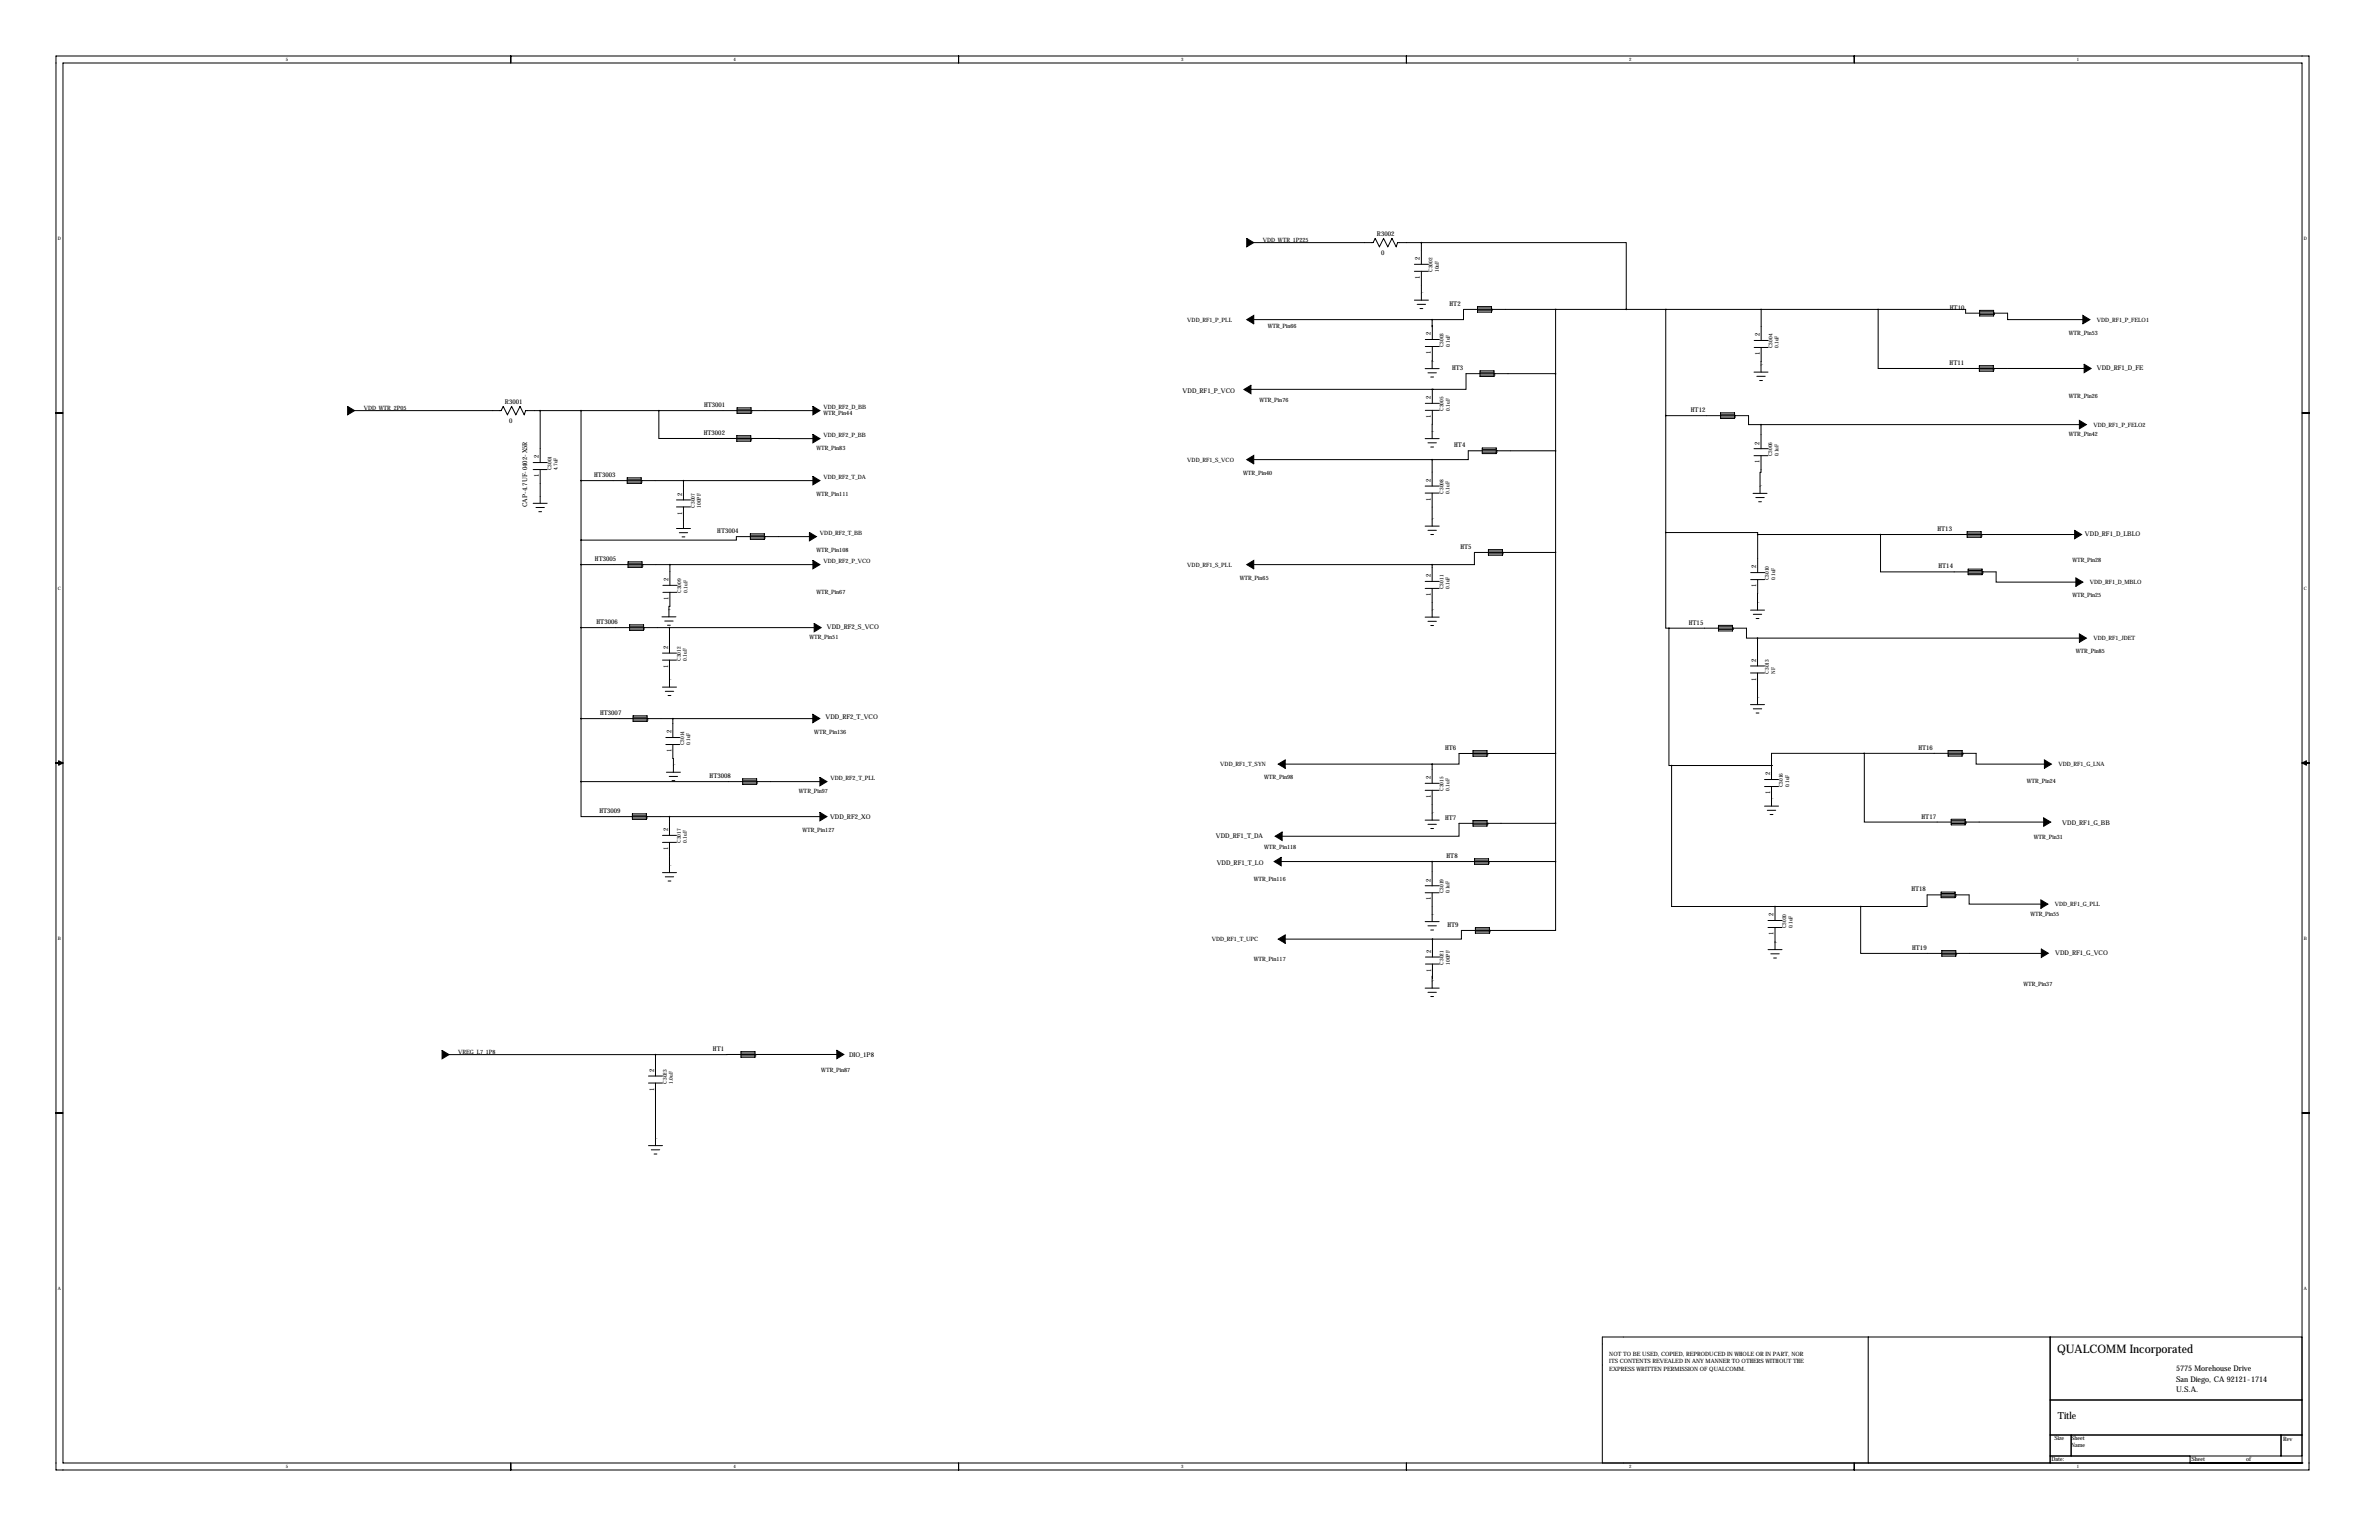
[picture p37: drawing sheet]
<svg xmlns="http://www.w3.org/2000/svg" width="864mm" height="559mm" viewBox="0 0 864 559" stroke-linecap="round" stroke-linejoin="round" font-family="sans-serif">
<defs><g id="words">
<text font-size="4.3" x="746.8" y="491">QUALCOMM Incorporated</text>
<text font-size="3.6" x="747" y="514.9">Title</text>
<g font-size="2.8">
<text x="789.9" y="497.5">5775 Morehouse Drive</text>
<text x="789.9" y="501.3">San Diego, CA 92121-1714</text>
<text x="789.9" y="505.1">U.S.A.</text>
</g>
<g font-size="2.4">
<text x="499.8" y="85.5">R3002</text>
<text x="501.4" y="92.4">0</text>
<text x="515.5" y="94.4" transform="rotate(-90 515.5 94.4)">2</text>
<text x="515.5" y="101.2" transform="rotate(-90 515.5 101.2)">1</text>
<text x="526.2" y="111">HT2</text>
<text x="707.8" y="112.4">HT10</text>
<text x="519.4" y="121.7" transform="rotate(-90 519.4 121.7)">2</text>
<text x="638.8" y="122" transform="rotate(-90 638.8 122)">2</text>
<text x="519.4" y="128.5" transform="rotate(-90 519.4 128.5)">1</text>
<text x="638.8" y="128.8" transform="rotate(-90 638.8 128.8)">1</text>
<text x="527.1" y="134.3">HT3</text>
<text x="707.7" y="132.4">HT11</text>
<text x="761.2" y="134.3">VDD_RF1_D_FE</text>
<text x="429.3" y="142.4">VDD_RF1_P_VCO</text>
<text x="183.3" y="146.5">R3001</text>
<text x="255.6" y="147.7">HT3001</text>
<text x="519.4" y="144.8" transform="rotate(-90 519.4 144.8)">2</text>
<text x="613.8" y="149.6">HT12</text>
<text x="184.9" y="153.4">0</text>
<text x="519.4" y="151.6" transform="rotate(-90 519.4 151.6)">1</text>
<text x="255.5" y="157.8">HT3002</text>
<text x="638.8" y="161.3" transform="rotate(-90 638.8 161.3)">2</text>
<text x="195.6" y="166.3" transform="rotate(-90 195.6 166.3)">2</text>
<text x="527.9" y="162.3">HT4</text>
<text x="195.6" y="173.1" transform="rotate(-90 195.6 173.1)">1</text>
<text x="215.7" y="173.1">HT3003</text>
<text x="638.8" y="168.1" transform="rotate(-90 638.8 168.1)">1</text>
<text x="247.6" y="179.9" transform="rotate(-90 247.6 179.9)">2</text>
<text x="519.4" y="174.9" transform="rotate(-90 519.4 174.9)">2</text>
<text x="191.4" y="184.1" transform="rotate(-90 191.4 184.1)">CAP-4.7UF-0402-X5R</text>
<text x="519.4" y="181.7" transform="rotate(-90 519.4 181.7)">1</text>
<text x="247.6" y="186.7" transform="rotate(-90 247.6 186.7)">1</text>
<text x="260.4" y="193.4">HT3004</text>
<text x="703.3" y="192.7">HT13</text>
<text x="756.9" y="194.7">VDD_RF1_D_LBLO</text>
<text x="216" y="203.6">HT3005</text>
<text x="530.1" y="199.2">HT5</text>
<text x="519.4" y="209.4" transform="rotate(-90 519.4 209.4)">2</text>
<text x="637.5" y="206.2" transform="rotate(-90 637.5 206.2)">2</text>
<text x="703.7" y="206.2">HT14</text>
<text x="242.7" y="210.9" transform="rotate(-90 242.7 210.9)">2</text>
<text x="637.5" y="213.1" transform="rotate(-90 637.5 213.1)">1</text>
<text x="242.7" y="217.7" transform="rotate(-90 242.7 217.7)">1</text>
<text x="519.4" y="216.3" transform="rotate(-90 519.4 216.3)">1</text>
<text x="216.5" y="226.5">HT3006</text>
<text x="613" y="226.7">HT15</text>
<text x="300.2" y="228.4">VDD_RF2_S_VCO</text>
<text x="242.5" y="235.5" transform="rotate(-90 242.5 235.5)">2</text>
<text x="242.5" y="242.3" transform="rotate(-90 242.5 242.3)">1</text>
<text x="637.5" y="240.1" transform="rotate(-90 637.5 240.1)">2</text>
<text x="637.5" y="246.9" transform="rotate(-90 637.5 246.9)">1</text>
<text x="217.8" y="259.5">HT3007</text>
<text x="299.7" y="260.8">VDD_RF2_T_VCO</text>
<text x="243.7" y="266.1" transform="rotate(-90 243.7 266.1)">2</text>
<text x="243.7" y="272.9" transform="rotate(-90 243.7 272.9)">1</text>
<text x="524.6" y="272.1">HT6</text>
<text x="696.4" y="272.1">HT16</text>
<text x="642.6" y="281.3" transform="rotate(-90 642.6 281.3)">2</text>
<text x="257.6" y="282.3">HT3008</text>
<text x="519.4" y="282.7" transform="rotate(-90 519.4 282.7)">2</text>
<text x="519.4" y="289.5" transform="rotate(-90 519.4 289.5)">1</text>
<text x="642.6" y="288.1" transform="rotate(-90 642.6 288.1)">1</text>
<text x="217.6" y="295">HT3009</text>
<text x="301.3" y="297.3">VDD_RF2_XO</text>
<text x="524.6" y="297.5">HT7</text>
<text x="697.5" y="297">HT17</text>
<text x="748.6" y="299.5">VDD_RF1_G_BB</text>
<text x="242.5" y="301.6" transform="rotate(-90 242.5 301.6)">2</text>
<text x="441.4" y="304.1">VDD_RF1_T_DA</text>
<text x="242.5" y="308.4" transform="rotate(-90 242.5 308.4)">1</text>
<text x="525.1" y="311.4">HT8</text>
<text x="441.7" y="313.9">VDD_RF1_T_LO</text>
<text x="519.4" y="319.9" transform="rotate(-90 519.4 319.9)">2</text>
<text x="693.9" y="323.4">HT18</text>
<text x="519.4" y="326.7" transform="rotate(-90 519.4 326.7)">1</text>
<text x="643.8" y="332.5" transform="rotate(-90 643.8 332.5)">2</text>
<text x="525.4" y="336.3">HT9</text>
<text x="643.8" y="339.3" transform="rotate(-90 643.8 339.3)">1</text>
<text x="519.5" y="345.7" transform="rotate(-90 519.5 345.7)">2</text>
<text x="694.1" y="344.7">HT19</text>
<text x="746" y="346.5">VDD_RF1_G_VCO</text>
<text x="519.5" y="352.6" transform="rotate(-90 519.5 352.6)">1</text>
<text x="258.8" y="381.4">HT1</text>
<text x="308.2" y="383.5">DIO_1P8</text>
<text x="237.4" y="388.9" transform="rotate(-90 237.4 388.9)">2</text>
<text x="237.4" y="395.7" transform="rotate(-90 237.4 395.7)">1</text>
</g>
<g font-size="2.1">
<text x="458.4" y="87.8">VDD_WTR_1P225</text>
<text x="431" y="116.7">VDD_RF1_P_PLL</text>
<text x="460.2" y="118.9">WTR_Pin66</text>
<text x="761.2" y="116.7">VDD_RF1_P_FELO1</text>
<text x="751" y="121.5">WTR_Pin53</text>
<text x="132" y="148.7">VDD_WTR_2P05</text>
<text x="298.9" y="148.5">VDD_RF2_D_BB</text>
<text x="457.2" y="145.8">WTR_Pin76</text>
<text x="751" y="144.3">WTR_Pin26</text>
<text x="298.9" y="150.7">WTR_Pin44</text>
<text x="759.9" y="154.8">VDD_RF1_P_FELO2</text>
<text x="298.9" y="158.6">VDD_RF2_P_BB</text>
<text x="751" y="158.3">WTR_Pin42</text>
<text x="296.4" y="163.4">WTR_Pin83</text>
<text x="431" y="167.5">VDD_RF1_S_VCO</text>
<text x="298.9" y="173.9">VDD_RF2_T_DA</text>
<text x="451.3" y="172.3">WTR_Pin40</text>
<text x="296.4" y="179.9">WTR_Pin111</text>
<text x="297.6" y="194.2">VDD_RF2_T_BB</text>
<text x="296.4" y="200.2">WTR_Pin108</text>
<text x="298.9" y="204.4">VDD_RF2_P_VCO</text>
<text x="431" y="205.6">VDD_RF1_S_PLL</text>
<text x="752.3" y="204">WTR_Pin28</text>
<text x="296.4" y="215.4">WTR_Pin67</text>
<text x="450" y="210.4">WTR_Pin65</text>
<text x="758.6" y="212">VDD_RF1_D_MBLO</text>
<text x="752.3" y="216.7">WTR_Pin25</text>
<text x="293.8" y="232">WTR_Pin51</text>
<text x="759.9" y="232.3">VDD_RF1_JDET</text>
<text x="753.6" y="237">WTR_Pin85</text>
<text x="295.6" y="266.3">WTR_Pin136</text>
<text x="443" y="278.1">VDD_RF1_T_SYN</text>
<text x="747.2" y="278">VDD_RF1_G_LNA</text>
<text x="290" y="287.8">WTR_Pin97</text>
<text x="301.4" y="283.1">VDD_RF2_T_PLL</text>
<text x="458.9" y="282.8">WTR_Pin98</text>
<text x="735.8" y="284">WTR_Pin24</text>
<text x="291.3" y="301.8">WTR_Pin127</text>
<text x="738.3" y="304.3">WTR_Pin31</text>
<text x="458.9" y="308.2">WTR_Pin118</text>
<text x="455.1" y="319.6">WTR_Pin116</text>
<text x="745.9" y="328.8">VDD_RF1_G_PLL</text>
<text x="737.1" y="332.3">WTR_Pin55</text>
<text x="439.9" y="341.5">VDD_RF1_T_UPC</text>
<text x="455.1" y="348.8">WTR_Pin117</text>
<text x="734.5" y="357.7">WTR_Pin37</text>
<text x="166.3" y="382.4">VREG_L7_1P8</text>
<text x="298.1" y="389">WTR_Pin87</text>
<text x="584.2" y="491.9">NOT TO BE USED, COPIED, REPRODUCED IN WHOLE OR IN PART, NOR</text>
<text x="584.2" y="497.5">EXPRESS WRITTEN PERMISSION OF QUALCOMM.</text>
<text x="584.2" y="494.7">ITS CONTENTS REVEALED IN ANY MANNER TO OTHERS WITHOUT THE</text>
<text x="745.7" y="522.6">Size</text>
<text x="751.8" y="525.2">Name</text>
<text x="751.8" y="522.4">Sheet</text>
<text x="828.8" y="522.9">Rev</text>
<text x="744.7" y="530">Date:</text>
<text x="795.5" y="530">Sheet</text>
<text x="815.3" y="530">of</text>
</g>
<g font-size="1.9">
<text x="520" y="98.7" transform="rotate(-90 520 98.7)">C3002</text>
<text x="522.3" y="98.7" transform="rotate(-90 522.3 98.7)">10uF</text>
<text x="524" y="126" transform="rotate(-90 524 126)">C3003</text>
<text x="526.3" y="126" transform="rotate(-90 526.3 126)">0.1uF</text>
<text x="643.4" y="126.3" transform="rotate(-90 643.4 126.3)">C3004</text>
<text x="645.7" y="126.3" transform="rotate(-90 645.7 126.3)">0.1uF</text>
<text x="524" y="149.1" transform="rotate(-90 524 149.1)">C3005</text>
<text x="526.3" y="149.1" transform="rotate(-90 526.3 149.1)">0.1uF</text>
<text x="643.3" y="165.6" transform="rotate(-90 643.3 165.6)">C3006</text>
<text x="645.6" y="165.6" transform="rotate(-90 645.6 165.6)">0.1uF</text>
<text x="200.2" y="170.6" transform="rotate(-90 200.2 170.6)">C3001</text>
<text x="202.4" y="170.6" transform="rotate(-90 202.4 170.6)">4.7uF</text>
<text x="524" y="179.2" transform="rotate(-90 524 179.2)">C3008</text>
<text x="526.2" y="179.2" transform="rotate(-90 526.2 179.2)">0.1uF</text>
<text x="252.2" y="184.2" transform="rotate(-90 252.2 184.2)">C3007</text>
<text x="254.5" y="184.2" transform="rotate(-90 254.5 184.2)">100PF</text>
<text x="247.2" y="215.2" transform="rotate(-90 247.2 215.2)">C3009</text>
<text x="249.5" y="215.2" transform="rotate(-90 249.5 215.2)">0.1uF</text>
<text x="524" y="213.8" transform="rotate(-90 524 213.8)">C3011</text>
<text x="526.2" y="213.8" transform="rotate(-90 526.2 213.8)">0.1uF</text>
<text x="642.1" y="210.6" transform="rotate(-90 642.1 210.6)">C3010</text>
<text x="644.4" y="210.6" transform="rotate(-90 644.4 210.6)">0.1uF</text>
<text x="247.1" y="239.8" transform="rotate(-90 247.1 239.8)">C3012</text>
<text x="249.4" y="239.8" transform="rotate(-90 249.4 239.8)">0.1uF</text>
<text x="642.1" y="244.4" transform="rotate(-90 642.1 244.4)">C3013</text>
<text x="644.3" y="244.4" transform="rotate(-90 644.3 244.4)">NF</text>
<text x="248.3" y="270.4" transform="rotate(-90 248.3 270.4)">C3014</text>
<text x="250.6" y="270.4" transform="rotate(-90 250.6 270.4)">0.1uF</text>
<text x="524" y="287" transform="rotate(-90 524 287)">C3015</text>
<text x="526.2" y="287" transform="rotate(-90 526.2 287)">0.1uF</text>
<text x="647.1" y="285.6" transform="rotate(-90 647.1 285.6)">C3016</text>
<text x="649.4" y="285.6" transform="rotate(-90 649.4 285.6)">0.1uF</text>
<text x="247.1" y="305.9" transform="rotate(-90 247.1 305.9)">C3017</text>
<text x="249.4" y="305.9" transform="rotate(-90 249.4 305.9)">0.1uF</text>
<text x="524" y="324.2" transform="rotate(-90 524 324.2)">C3019</text>
<text x="526.2" y="324.2" transform="rotate(-90 526.2 324.2)">0.1uF</text>
<text x="648.4" y="336.8" transform="rotate(-90 648.4 336.8)">C3020</text>
<text x="650.7" y="336.8" transform="rotate(-90 650.7 336.8)">0.1uF</text>
<text x="524.1" y="350.1" transform="rotate(-90 524.1 350.1)">C3021</text>
<text x="526.3" y="350.1" transform="rotate(-90 526.3 350.1)">100PF</text>
<text x="242" y="393.2" transform="rotate(-90 242 393.2)">C3023</text>
<text x="244.3" y="393.2" transform="rotate(-90 244.3 393.2)">1.0uF</text>
</g>
<g font-size="1.7">
<text x="103.7" y="22.2">5</text>
<text x="266.3" y="22.2">4</text>
<text x="428.8" y="22.2">3</text>
<text x="591.4" y="22.2">2</text>
<text x="754" y="22.2">1</text>
<text x="21" y="87">D</text>
<text x="836.4" y="87">D</text>
<text x="21" y="214">C</text>
<text x="836.4" y="214">C</text>
<text x="21" y="341">B</text>
<text x="836.4" y="341">B</text>
<text x="21" y="468">A</text>
<text x="836.4" y="468">A</text>
<text x="103.7" y="532.8">5</text>
<text x="266.3" y="532.8">4</text>
<text x="428.8" y="532.8">3</text>
<text x="591.4" y="532.8">2</text>
<text x="754" y="532.8">1</text>
</g>
<g font-size=".4">
<text x="516" y="106.4">GND</text>
<text x="519.9" y="131.2">GND</text>
<text x="639.3" y="132.5">GND</text>
<text x="519.9" y="156.6">GND</text>
<text x="638.9" y="176.5">GND</text>
<text x="519.9" y="188.4">GND</text>
<text x="242.8" y="221.3">GND</text>
<text x="519.9" y="221.4">GND</text>
<text x="638" y="218.8">GND</text>
<text x="243" y="246.8">GND</text>
<text x="638" y="253.1">GND</text>
<text x="244.4" y="277.7">GND</text>
<text x="643.1" y="290">GND</text>
<text x="519.9" y="295">GND</text>
<text x="243" y="314.1">GND</text>
<text x="519.9" y="331.9">GND</text>
<text x="644.3" y="342">GND</text>
<text x="519.9" y="356">GND</text>
<text x="237.9" y="413.2">GND</text>
</g>
</g></defs>
<g fill="none" stroke="#000" stroke-width=".36">
<path d="M20.3 20.3h817.9v513.1h-817.9zM22.9 22.9h812.8v508h-812.8zM185.4 20.3v2.6M348 20.3v2.6M510.5 20.3v2.6M673.1 20.3v2.6M455.1 88h43.3l.8-1.5 1.5 3.1 1.6-3.1 1.5 3.1 1.5-3.1 1.5 3.1 .5-1.6h8.7M513.4 98.5h5.1M513.4 95.9h5.1M516 88h74.3v24.3M516 88v7.9M516 98.5v10.4"/>
<path d="M455.1 116h64.8M513.4 108.9h5.1M514.5 110.4h3M515.5 112h1M519.9 116v7.2M536.3 111.3h5.1v2h-5.1zM536.3 111.8h5.1M536.3 112.8h5.1M541.4 112.3h.1M541.4 112.8h.1M564.7 112.3v200.3M604.7 112.3v80.9"/>
<path d="M639.3 112.3v11.2M681.8 112.3h-150.5v3.7h-11.4M681.8 112.3h31.7v1.3h15.3v2.4h27.3M681.8 112.3v21.4h74.8M718.6 112.6h5.1v2.1h-5.1zM718.6 113.1h5.1M718.6 114.1h5.1M723.7 113.6h.1M723.7 114.1h.1M517.3 133.8h5.1M517.4 125.7h5.1M517.4 123.2h5.1"/>
<path d="M518.4 135.3h3M519.4 136.8h1M519.9 125.7v8.1M537.3 134.6h5v2h-5zM537.3 135.1h5M537.3 136.1h5M542.3 135.6h.1M542.3 136.1h.1M564.7 135.6h-32.5v5.7h-12.3M636.7 135h5.1M636.8 126.1h5.1M636.8 123.5h5.1"/>
<path d="M637.7 136.6h3.1M638.8 138.1h1M639.3 126.1v8.9M718.5 132.7h5.1v2h-5.1zM718.5 133.2h5.1M718.5 134.2h5.1M723.6 133.7h.1M723.6 134.2h.1M20.3 149.9h2.6M128.7 149h53.2l.8-1.5 1.5 3 1.5-3 1.5 3 1.6-3 1.5 3 .5-1.5h104.3M196.1 149v18.8M210.9 149v134.6"/>
<path d="M239.2 149v10.1l55.9 .1M267.5 158.1h5v2h-5zM267.5 158.6h5M267.5 159.6h5M267.6 148h5v2h-5zM267.6 148.5h5M267.6 149.5h5M272.5 159.1h.1M272.5 159.6h.1M272.6 149h.1M272.6 149.5h.1M517.3 159.2h5.1"/>
<path d="M517.4 148.9h5.1M517.4 146.4h5.1M519.9 148.9v10.3M519.9 141.3h.1M519.9 141.3h-65.8M519.9 141.3v5.1M604.7 150.8h30v3.3h4.6M624.6 149.8h5.1v2h-5.1zM624.6 150.3h5.1M624.6 151.3h5.1M629.7 150.8h.1M629.7 151.3h.1"/>
<path d="M639.3 154.1v8.7M639.3 154.1h115.5M835.7 149.9h2.5M193.5 170.4h5.1M193.5 167.8h5.1M196.1 170.4v12.2M210.9 174.4h84.2M227.7 173.4h5.1v2h-5.1zM227.7 173.9h5.1M227.7 174.9h5.1M232.8 174.4h.1M232.8 174.9h.1"/>
<path d="M248.1 174.4v7M455.1 166.8h64.8M517.3 178.9h5.1M517.3 176.4h5.1M518.4 160.7h3M519.4 162.2h1M519.9 166.8v9.6M519.9 178.9v12M538.1 162.6h5.1v2h-5.1zM538.1 163.1h5.1M538.1 164.1h5.1M543.2 163.6h.1"/>
<path d="M543.2 164.1h.1M564.7 163.6h-31.7v3.2h-13.1M636.4 179h5.1M636.7 165.4h5.1M636.7 162.8h5.1M639.3 165.4v6h-.4v7.6M193.5 182.6h5.1M194.6 184.1h3M195.6 185.7h1M245.6 183.9h5M245.6 181.4h5M245.6 191.8h5"/>
<path d="M246.6 193.3h3M247.6 194.8h1M248.1 183.9v7.9M272.4 193.7h5.1v2h-5.1zM272.4 194.2h5.1M272.4 195.2h5.1M277.5 194.7h.1M277.5 195.2h.1M293.8 194.7h-26.5v1.3h-56.4M517.3 190.9h5.1M518.4 192.4h3M519.4 194h1"/>
<path d="M540.3 199.4h5.1v2.1h-5.1zM540.3 199.9h5.1M604.7 193.2v34.7h1.1M604.7 193.2h33.3v.8M637.4 180.5h3M638 194v13.8M638 194h115.1M638.4 182.1h1M682.7 194v13.5h41.9v3.7h29M714.1 192.9h5.1v2.1h-5.1zM714.1 193.4h5.1M714.1 194.5h5.1"/>
<path d="M719.2 194h.1M719.2 194.5h.1M210.9 204.9h84.2M228 203.9h5.1v2h-5.1zM228 204.4h5.1M228 205.4h5.1M233.1 204.9h.1M233.1 205.4h.1M240.6 214.9h5.1M240.6 212.4h5.1M243.2 214.9v5.1h-.4v3.8M243.2 204.9v7.5"/>
<path d="M455.1 204.9h64.8M517.3 213.5h5.1M517.3 211h5.1M519.9 204.9v6.1M519.9 213.5v10.4M540.3 201h5.1M545.4 200.5h.1M545.4 201h.1M564.7 200.5h-29.5v4.4h-15.3M635.5 210.3h5.1M635.5 207.8h5.1M638 210.3v11.1"/>
<path d="M714.5 206.5h5v2h-5zM714.5 207h5M714.5 208h5M719.5 207.5h.1M719.5 208h.1M210.9 227.7h84.7M228.5 226.7h5.1v2.1h-5.1zM228.5 227.2h5.1M228.5 228.2h5.1M233.6 227.7h.1M233.6 228.2h.1M240.3 223.8h5.1"/>
<path d="M240.5 239.5h5.1M240.5 237h5.1M241.3 225.3h3M242.3 226.9h1M243 227.7v9.3M243 239.5v9.8M517.3 223.9h5.1M518.4 225.5h3M519.4 227h1M605.8 227.9h28.2v3.6h4M605.8 227.9v49.9h1M623.8 226.9h5.1v2.1h-5.1z"/>
<path d="M623.8 227.4h5.1M623.8 228.4h5.1M628.9 227.9h.1M628.9 228.4h.1M635.5 221.4h5M636.5 222.9h3M637.5 224.4h1M638 231.5v10.2M638 231.5h116.8M229.8 259.7h5.1v2.1h-5.1zM240.5 249.3h5.1M241.5 250.9h3.1"/>
<path d="M242.5 252.4h1M635.5 244.2h5M635.5 241.7h5M635.5 255.7h5M636.5 257.2h3M637.5 258.7h1M638 244.2v11.5M20.3 276.9h2.6M21.3 276.1l1.6 .8-1.6 .7zM210.9 260.8h33.3M229.8 260.2h5.1M229.8 261.3h5.1"/>
<path d="M234.9 260.8h.1M234.9 261.3h.1M241.7 270.2h5.1M241.7 267.6h5.1M244.2 270.2l.2 10M244.2 260.8v6.8M295 260.7l-50.8 .1M466.5 277.3h53.4M519.9 277.3v6.9M534.7 272.4h5.1v2h-5.1zM534.7 272.9h5.1M534.7 273.9h5.1"/>
<path d="M539.8 273.4h.1M539.8 273.9h.1M564.7 273.4h-35.1v3.9h-9.7M606.8 277.8v51.1h37.5M606.8 277.8h36.3M643.1 277.8h.1M643.1 277.8v5.1M676.8 273.4h40.5v3.9h24.8M676.8 273.4h-33.7v4.4M676.8 273.4v24.9h65.1M707.2 272.3h5.1v2.1h-5.1zM707.2 273.9h5.1"/>
<path d="M707.2 272.8h5.1M712.3 273.4h.1M712.3 273.9h.1M835.7 276.9h2.5M835.7 276.9l1.5-.8v1.5zM210.9 283.6v12.7h86.7M210.9 283.6h86.7M229.6 295.3h5v2h-5zM229.6 295.8h5M229.6 296.8h5M234.6 296.3h.1M234.6 296.8h.1"/>
<path d="M241.9 280.2h5.1M242.9 281.7h3.1M243 296.3v6.8M243.9 283.3h1.1M269.6 282.6h5.1v2h-5.1zM269.6 283.1h5.1M269.6 284.1h5.1M274.7 283.6h.1M274.7 284.1h.1M517.3 286.8h5.1M517.3 284.2h5.1M517.3 297.6h5.1"/>
<path d="M518.4 299.1h3M519.9 286.8v10.8M534.7 297.7h5.1v2.1h-5.1zM534.7 298.2h5.1M534.7 299.3h5.1M539.8 298.8h.1M539.8 299.3h.1M564.7 298.8h-35.1v4.6h-64.2M640.5 285.4h5.1M640.5 282.9h5.1M640.5 292.5h5.1M641.6 294h3"/>
<path d="M642.6 295.6h1M643.1 285.4v7.1M708.3 297.3h5.1v2h-5.1zM708.3 297.8h5.1M708.3 298.8h5.1M713.4 298.3h.1M713.4 298.8h.1M240.5 305.7h5.1M240.5 303.1h5.1M240.5 316.6h5.1M241.5 318.2h3.1M242.5 319.7h1"/>
<path d="M243 305.7v10.9M465.1 312.6h99.6M519.4 300.6h1M519.9 312.6v8.8M535.3 311.6h5.1v2h-5.1zM535.3 312.1h5.1M535.3 313.1h5.1M540.4 312.6h.1M540.4 313.1h.1M564.7 312.6v25h-34.2v3.2h-10.5M517.3 324h5.1M517.3 321.4h5.1"/>
<path d="M517.3 334.4h5.1M518.4 335.9h3M519.4 337.5h1M519.9 324v10.4M535.6 336.6h5.1v2h-5.1zM535.6 337.1h5.1M535.6 338.1h5.1M540.7 337.6h.1M540.7 338.1h.1M641.8 336.5h5.1M641.8 334h5.1M644.3 328.9h.1"/>
<path d="M644.3 328.9v5.1M644.3 336.5v8.1M644.3 328.9h31.1M675.4 328.9v17h65.6M704.6 323.7h5.1v2h-5.1zM704.6 324.2h5.1M704.6 325.2h5.1M709.7 324.7h.1M709.7 325.2h.1M740.9 328.1h-26.1v-3.4h-15.2v4.2h-24.2M466.5 340.8h53.5M517.3 358.5h5.1"/>
<path d="M517.4 349.8h5.1M517.4 347.3h5.1M520 349.8l-.1 8.7M520 340.8v6.5M641.8 344.6h5.1M642.8 346.1h3.1M643.8 347.6h1.1M704.9 344.9h5.1v2.1h-5.1zM704.9 345.4h5.1M704.9 346.5h5.1M710 345.9h.1M710 346.5h.1"/>
<path d="M518.4 360.1h3M519.4 361.6h1M163 382.7h74.9M235.4 393h5.1M235.4 390.4h5.1M237.9 382.7v7.7M237.9 393v22.7M269 381.6h5.1v2h-5.1zM269 382.1h5.1M269 383.1h5.1M274.1 382.6h.1M274.1 383.1h.1"/>
<path d="M303.8 382.6l-65.9 .1M20.3 403.9h2.6M235.4 415.7h5.1M236.4 417.2h3.1M237.4 418.7h1.1M835.7 403.9h2.5M678.2 485.1v45.8M744.2 485.1v45.8M835.7 485.1h-254v45.8M744.2 508h91.5M185.4 530.9v2.5M348 530.9v2.5"/>
<path d="M510.5 530.9v2.5M673.1 530.9v2.5M744.2 520.7h91.5M744.2 528.3h91.5M751.8 520.7v7.6M795 530.9h.1M795 528.3v2.6M828 520.7v7.6M835.7 530.9h.1"/>
</g>
<g fill="#000" stroke="#000" stroke-width=".36">
<path d="M452.6 86.5l2.5 1.5-2.5 1.6zM452.6 116l2.5-1.5v3zM756.1 114.5l2.5 1.5-2.5 1.5zM451.6 141.3l2.5-1.5v3zM756.6 132.2l2.5 1.5-2.5 1.5zM126.2 147.5l2.5 1.5-2.5 1.5zM295.1 157.6l2.5 1.6-2.5 1.5zM295.1 147.5l2.5 1.5-2.5 1.5zM754.8 152.6l2.6 1.5-2.6 1.5zM295.1 172.9l2.5 1.5-2.5 1.5zM452.6 166.8l2.5-1.5v3zM293.8 193.2l2.6 1.5-2.6 1.5z"/>
<path d="M753.1 192.4l2.5 1.6-2.5 1.5zM295.1 203.4l2.5 1.5-2.5 1.5zM452.6 204.9l2.5-1.5v3zM753.6 209.7l2.5 1.5-2.5 1.6zM295.6 226.2l2.5 1.5-2.5 1.6zM754.8 230l2.6 1.5-2.6 1.6zM295 259.2l2.6 1.5-2.6 1.5zM464 277.3l2.5-1.6v3.1zM742.1 275.7l2.6 1.6-2.6 1.5zM297.6 282.1l2.6 1.5-2.6 1.5zM297.6 294.8l2.6 1.5-2.6 1.5zM741.9 296.8l2.5 1.5-2.5 1.5z"/>
<path d="M462.5 312.6l2.6-1.5v3zM462.9 303.4l2.5-1.5v3.1zM740.9 326.5l2.5 1.6-2.5 1.5zM464 340.8l2.5-1.6v3.1zM741 344.4l2.6 1.5-2.6 1.5zM160.5 381.2l2.5 1.5-2.5 1.5zM303.8 381.1l2.5 1.5-2.5 1.5z"/>
</g>
<path d="M237.9 382.7a.05 .05 0 0 0 .1 0 .05 .05 0 0 0-.1 0zM639.2 154.1a.05 .05 0 0 0 .1 0 .05 .05 0 0 0-.1 0zM239.1 149a.05 .05 0 0 0 .1 0 .05 .05 0 0 0-.1 0zM244.2 260.8a.05 .05 0 0 0 .1 0 .05 .05 0 0 0-.1 0zM519.9 141.3a.05 .05 0 0 0 .1 0 .05 .05 0 0 0-.1 0zM590.3 112.3a.05 .05 0 0 0 .1 0 .05 .05 0 0 0-.1 0zM638 194a.05 .05 0 0 0 .1 0 .05 .05 0 0 0-.1 0zM682.6 194a.05 .05 0 0 0 .1 0 .05 .05 0 0 0-.1 0zM605.8 227.9a.05 .05 0 0 0 .1 0 .05 .05 0 0 0-.1 0zM676.7 273.4a.05 .05 0 0 0 .1 0 .05 .05 0 0 0-.1 0zM644.3 328.9a.05 .05 0 0 0 .1 0 .05 .05 0 0 0-.1 0zM675.4 328.9a.05 .05 0 0 0 .1 0 .05 .05 0 0 0-.1 0z" fill="#000" stroke="#000" stroke-width=".51"/>
<use href="#words"/>
</svg>
